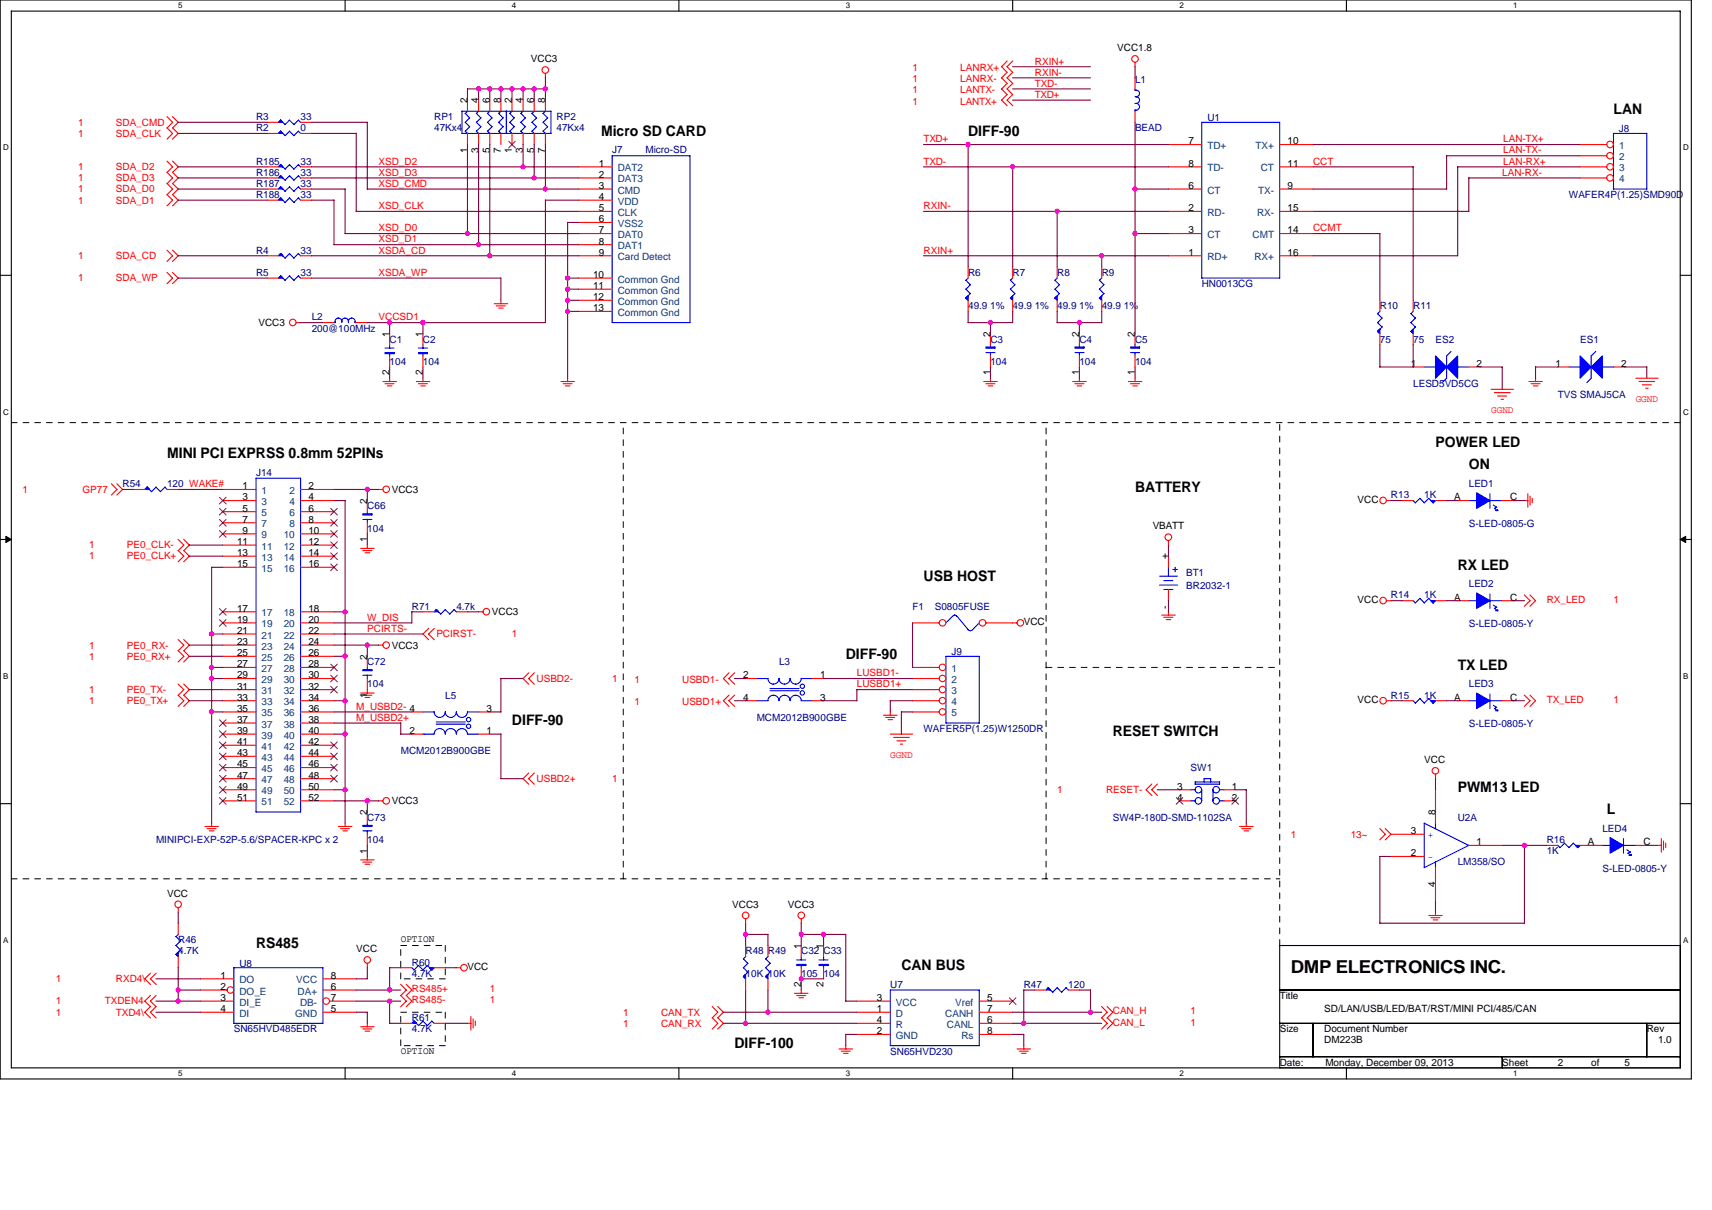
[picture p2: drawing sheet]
<svg xmlns="http://www.w3.org/2000/svg" width="297mm" height="210mm" viewBox="0 0 297 210" stroke-linecap="round" stroke-linejoin="round" font-family="sans-serif">
<defs><g id="words">
<text font-size="3.1" x="224" y="168.9">DMP ELECTRONICS INC.</text>
<g font-size="2.5">
<text x="104.3" y="23.6">Micro SD CARD</text>
<text x="168" y="23.6">DIFF-90</text>
<text x="279.9" y="19.7">LAN</text>
<text x="249.1" y="77.6">POWER LED</text>
<text x="29" y="79.5">MINI PCI EXPRSS 0.8mm 52PINs</text>
<text x="254.8" y="81.5">ON</text>
<text x="196.9" y="85.3">BATTERY</text>
<text x="160.2" y="100.8">USB HOST</text>
<text x="252.9" y="98.8">RX LED</text>
<text x="146.7" y="114.3">DIFF-90</text>
<text x="252.9" y="116.2">TX LED</text>
<text x="88.8" y="125.9">DIFF-90</text>
<text x="193.1" y="127.8">RESET SWITCH</text>
<text x="252.9" y="137.5">PWM13 LED</text>
<text x="278.8" y="141.3">L</text>
<text x="44.4" y="164.5">RS485</text>
<text x="156.4" y="168.3">CAN BUS</text>
<text x="127.4" y="181.8">DIFF-100</text>
</g>
<g font-size="1.7">
<text x="92.1" y="10.8">VCC3</text>
<text x="193.8" y="8.9">VCC1.8</text>
<text x="81.1" y="17.9" transform="rotate(-90 81.1 17.9)">2</text>
<text x="83" y="17.9" transform="rotate(-90 83 17.9)">4</text>
<text x="85" y="17.9" transform="rotate(-90 85 17.9)">6</text>
<text x="86.9" y="17.9" transform="rotate(-90 86.9 17.9)">8</text>
<text x="88.8" y="17.9" transform="rotate(-90 88.8 17.9)">2</text>
<text x="90.7" y="17.9" transform="rotate(-90 90.7 17.9)">4</text>
<text x="92.7" y="17.9" transform="rotate(-90 92.7 17.9)">6</text>
<text x="94.6" y="17.9" transform="rotate(-90 94.6 17.9)">8</text>
<text x="81.1" y="26.5" transform="rotate(-90 81.1 26.5)">1</text>
<text x="83" y="26.5" transform="rotate(-90 83 26.5)">3</text>
<text x="85" y="26.5" transform="rotate(-90 85 26.5)">5</text>
<text x="86.9" y="26.5" transform="rotate(-90 86.9 26.5)">7</text>
<text x="88.8" y="26.5" transform="rotate(-90 88.8 26.5)">1</text>
<text x="90.7" y="26.5" transform="rotate(-90 90.7 26.5)">3</text>
<text x="92.7" y="26.5" transform="rotate(-90 92.7 26.5)">5</text>
<text x="94.6" y="26.5" transform="rotate(-90 94.6 26.5)">7</text>
<text x="103.9" y="28.9">1</text>
<text x="206.2" y="25.1">7</text>
<text x="206.2" y="28.9">8</text>
<text x="223.4" y="25.1">10</text>
<text x="223.4" y="28.9">11</text>
<text x="103.9" y="30.9">2</text>
<text x="103.9" y="32.8">3</text>
<text x="103.9" y="34.7">4</text>
<text x="206.2" y="32.8">6</text>
<text x="223.4" y="32.8">9</text>
<text x="103.9" y="36.7">5</text>
<text x="103.9" y="38.6">6</text>
<text x="103.9" y="40.5">7</text>
<text x="206.2" y="36.7">2</text>
<text x="206.2" y="40.5">3</text>
<text x="223.4" y="36.7">15</text>
<text x="223.4" y="40.5">14</text>
<text x="103.9" y="44.4">9</text>
<text x="103.9" y="42.4">8</text>
<text x="206.2" y="44.4">1</text>
<text x="223.4" y="44.4">16</text>
<text x="102.9" y="52.1">12</text>
<text x="102.9" y="50.2">11</text>
<text x="102.9" y="48.2">10</text>
<text x="44.8" y="56.6">VCC3</text>
<text x="67.6" y="58.5" transform="rotate(-90 67.6 58.5)">1</text>
<text x="73.4" y="58.5" transform="rotate(-90 73.4 58.5)">1</text>
<text x="102.9" y="54">13</text>
<text x="171.8" y="58.5" transform="rotate(-90 171.8 58.5)">2</text>
<text x="187.3" y="58.5" transform="rotate(-90 187.3 58.5)">2</text>
<text x="196.9" y="58.5" transform="rotate(-90 196.9 58.5)">2</text>
<text x="67.6" y="65.1" transform="rotate(-90 67.6 65.1)">2</text>
<text x="73.4" y="65.1" transform="rotate(-90 73.4 65.1)">2</text>
<text x="171.8" y="65.1" transform="rotate(-90 171.8 65.1)">1</text>
<text x="187.3" y="65.1" transform="rotate(-90 187.3 65.1)">1</text>
<text x="196.9" y="65.1" transform="rotate(-90 196.9 65.1)">1</text>
<text x="244.8" y="63.7">1</text>
<text x="256.2" y="63.7">2</text>
<text x="269.9" y="63.7">1</text>
<text x="281.3" y="63.7">2</text>
<text x="42.1" y="84.9">1</text>
<text x="42.1" y="86.8">3</text>
<text x="42.1" y="88.8">5</text>
<text x="53.5" y="84.9">2</text>
<text x="53.5" y="86.8">4</text>
<text x="53.5" y="88.8">6</text>
<text x="63.7" y="87.4" transform="rotate(-90 63.7 87.4)">2</text>
<text x="68" y="85.5">VCC3</text>
<text x="235.5" y="87.2">VCC</text>
<text x="252.3" y="86.8">A</text>
<text x="262" y="86.8">C</text>
<text x="41.1" y="94.6">11</text>
<text x="42.1" y="90.7">7</text>
<text x="42.1" y="92.6">9</text>
<text x="53.5" y="90.7">8</text>
<text x="53.5" y="92.6">10</text>
<text x="53.5" y="94.6">12</text>
<text x="63.7" y="94.1" transform="rotate(-90 63.7 94.1)">1</text>
<text x="200" y="91.9">VBATT</text>
<text x="41.1" y="96.5">13</text>
<text x="41.1" y="98.4">15</text>
<text x="53.5" y="96.5">14</text>
<text x="53.5" y="98.4">16</text>
<text x="202.7" y="97.1" transform="rotate(-90 202.7 97.1)">+</text>
<text x="41.1" y="106.2">17</text>
<text x="53.5" y="106.2">18</text>
<text x="85.4" y="106.7">VCC3</text>
<text x="202.7" y="105.7" transform="rotate(-90 202.7 105.7)">-</text>
<text x="235.5" y="104.6">VCC</text>
<text x="252.3" y="104.2">A</text>
<text x="262" y="104.2">C</text>
<text x="41.1" y="108.1">19</text>
<text x="41.1" y="110">21</text>
<text x="41.1" y="111.9">23</text>
<text x="41.1" y="113.9">25</text>
<text x="53.5" y="108.1">20</text>
<text x="53.5" y="110">22</text>
<text x="53.5" y="111.9">24</text>
<text x="53.5" y="113.9">26</text>
<text x="68" y="112.5">VCC3</text>
<text x="177.6" y="108.5">VCC</text>
<text x="41.1" y="115.8">27</text>
<text x="41.1" y="117.7">29</text>
<text x="41.1" y="119.7">31</text>
<text x="53.5" y="115.8">28</text>
<text x="53.5" y="117.7">30</text>
<text x="53.5" y="119.7">32</text>
<text x="63.7" y="114.5" transform="rotate(-90 63.7 114.5)">2</text>
<text x="129" y="117.7">2</text>
<text x="142.3" y="117.7">1</text>
<text x="41.1" y="121.6">33</text>
<text x="41.1" y="123.5">35</text>
<text x="41.1" y="125.5">37</text>
<text x="53.5" y="121.6">34</text>
<text x="53.5" y="123.5">36</text>
<text x="53.5" y="125.5">38</text>
<text x="63.7" y="121.1" transform="rotate(-90 63.7 121.1)">1</text>
<text x="84.4" y="123.5">3</text>
<text x="129" y="121.6">4</text>
<text x="142.3" y="121.6">3</text>
<text x="235.5" y="122">VCC</text>
<text x="252.3" y="121.6">A</text>
<text x="262" y="121.6">C</text>
<text x="41.1" y="127.4">39</text>
<text x="41.1" y="129.3">41</text>
<text x="41.1" y="131.2">43</text>
<text x="53.5" y="127.4">40</text>
<text x="53.5" y="129.3">42</text>
<text x="53.5" y="131.2">44</text>
<text x="71.1" y="127.4">2</text>
<text x="84.4" y="127.4">1</text>
<text x="41.1" y="133.2">45</text>
<text x="41.1" y="135.1">47</text>
<text x="41.1" y="137">49</text>
<text x="53.5" y="133.2">46</text>
<text x="53.5" y="135.1">48</text>
<text x="53.5" y="137">50</text>
<text x="204.3" y="137">3</text>
<text x="213.7" y="137">1</text>
<text x="247.1" y="132.4">VCC</text>
<text x="41.1" y="139">51</text>
<text x="53.5" y="139">52</text>
<text x="63.7" y="141.5" transform="rotate(-90 63.7 141.5)">2</text>
<text x="68" y="139.6">VCC3</text>
<text x="204.3" y="139">4</text>
<text x="213.7" y="139">2</text>
<text x="249" y="141.5" transform="rotate(-90 249 141.5)">8</text>
<text x="63.7" y="148.1" transform="rotate(-90 63.7 148.1)">1</text>
<text x="244.8" y="144.8">3</text>
<text x="244.8" y="148.6">2</text>
<text x="256.2" y="146.7">1</text>
<text x="275.5" y="146.7">A</text>
<text x="285.2" y="146.7">C</text>
<text x="29" y="155.6">VCC</text>
<text x="249" y="153.9" transform="rotate(-90 249 153.9)">4</text>
<text x="127.1" y="157.5">VCC3</text>
<text x="136.7" y="157.5">VCC3</text>
<text x="61.8" y="165.2">VCC</text>
<text x="69.5" y="163.5">OPTION</text>
<text x="139" y="164.7" transform="rotate(-90 139 164.7)">1</text>
<text x="142.9" y="164.7" transform="rotate(-90 142.9 164.7)">1</text>
<text x="38.2" y="169.8">1</text>
<text x="38.2" y="171.8">2</text>
<text x="38.2" y="173.7">3</text>
<text x="57.4" y="169.8">8</text>
<text x="57.4" y="171.8">6</text>
<text x="57.4" y="173.7">7</text>
<text x="81.1" y="168.3">VCC</text>
<text x="139" y="171.3" transform="rotate(-90 139 171.3)">2</text>
<text x="142.9" y="171.3" transform="rotate(-90 142.9 171.3)">2</text>
<text x="152.1" y="173.7">3</text>
<text x="171.3" y="173.7">5</text>
<text x="222" y="173.4">Title</text>
<text x="38.2" y="175.6">4</text>
<text x="57.4" y="175.6">5</text>
<text x="152.1" y="175.6">1</text>
<text x="152.1" y="179.5">2</text>
<text x="152.1" y="177.6">4</text>
<text x="171.3" y="177.6">6</text>
<text x="171.3" y="175.6">7</text>
<text x="171.3" y="179.5">8</text>
<text x="222" y="179.1">Size</text>
<text x="229.8" y="175.7">SD/LAN/USB/LED/BAT/RST/MINI PCI/485/CAN</text>
<text x="229.8" y="179.1">Document Number</text>
<text x="285.7" y="179.1">Rev</text>
<text x="69.5" y="182.8">OPTION</text>
<text x="222" y="184.9">Date:</text>
<text x="229.8" y="181.1">DM223B</text>
<text x="230" y="184.9">Monday, December 09, 2013</text>
<text x="260.6" y="184.9">Sheet</text>
<text x="270.3" y="184.9">2</text>
<text x="276.1" y="184.9">of</text>
<text x="281.9" y="184.9">5</text>
<text x="287.7" y="181.1">1.0</text>
</g>
<g font-size="1.7" fill="#f00">
<text x="179.6" y="11.2">RXIN+</text>
<text x="158.3" y="12.4">1</text>
<text x="158.3" y="14.3">1</text>
<text x="158.3" y="16.2">1</text>
<text x="166.6" y="12.4">LANRX+</text>
<text x="166.6" y="14.3">LANRX-</text>
<text x="166.6" y="16.2">LANTX-</text>
<text x="179.6" y="13.1">RXIN-</text>
<text x="179.6" y="15">TXD-</text>
<text x="179.6" y="17">TXD+</text>
<text x="13.5" y="23.7">1</text>
<text x="13.5" y="21.8">1</text>
<text x="20.1" y="23.7">SDA_CLK</text>
<text x="20.1" y="21.8">SDA_CMD</text>
<text x="158.3" y="18.1">1</text>
<text x="166.6" y="18.1">LANTX+</text>
<text x="13.5" y="29.5">1</text>
<text x="20.1" y="29.5">SDA_D2</text>
<text x="65.7" y="28.6">XSD_D2</text>
<text x="160.2" y="24.7">TXD+</text>
<text x="160.2" y="28.6">TXD-</text>
<text x="227.8" y="28.6">CCT</text>
<text x="260.8" y="26.6">LAN-TX-</text>
<text x="260.8" y="28.6">LAN-RX+</text>
<text x="260.8" y="24.7">LAN-TX+</text>
<text x="13.5" y="31.5">1</text>
<text x="13.5" y="35.3">1</text>
<text x="13.5" y="33.4">1</text>
<text x="20.1" y="31.5">SDA_D3</text>
<text x="20.1" y="35.3">SDA_D1</text>
<text x="20.1" y="33.4">SDA_D0</text>
<text x="65.7" y="32.4">XSD_CMD</text>
<text x="65.7" y="30.5">XSD_D3</text>
<text x="260.6" y="30.5">LAN-RX-</text>
<text x="65.7" y="36.3">XSD_CLK</text>
<text x="65.7" y="40.2">XSD_D0</text>
<text x="160.2" y="36.3">RXIN-</text>
<text x="227.8" y="40.2">CCMT</text>
<text x="13.5" y="45">1</text>
<text x="20.1" y="45">SDA_CD</text>
<text x="65.7" y="47.9">XSDA_WP</text>
<text x="65.7" y="44">XSDA_CD</text>
<text x="65.7" y="42.1">XSD_D1</text>
<text x="160.2" y="44">RXIN+</text>
<text x="13.5" y="48.8">1</text>
<text x="20.1" y="48.8">SDA_WP</text>
<text x="65.7" y="55.6">VCCSD1</text>
<text x="258.7" y="71.6">GGND</text>
<text x="283.8" y="69.7">GGND</text>
<text x="3.9" y="85.5">1</text>
<text x="14.3" y="85.5">GP77</text>
<text x="15.5" y="95.2">1</text>
<text x="22" y="95.2">PE0_CLK-</text>
<text x="15.5" y="97.1">1</text>
<text x="22" y="97.1">PE0_CLK+</text>
<text x="63.7" y="107.7">W_DIS</text>
<text x="268.4" y="104.6">RX_LED</text>
<text x="279.9" y="104.6">1</text>
<text x="15.5" y="112.5">1</text>
<text x="22" y="112.5">PE0_RX-</text>
<text x="63.7" y="109.6">PCIRTS-</text>
<text x="75.7" y="110.6">PCIRST-</text>
<text x="88.8" y="110.6">1</text>
<text x="15.5" y="114.5">1</text>
<text x="22" y="114.5">PE0_RX+</text>
<text x="93.1" y="118.3">USBD2-</text>
<text x="106.2" y="118.3">1</text>
<text x="110.1" y="118.5">1</text>
<text x="118.4" y="118.5">USBD1-</text>
<text x="148.7" y="117.4">LUSBD1-</text>
<text x="148.7" y="119.3">LUSBD1+</text>
<text x="15.5" y="120.3">1</text>
<text x="15.5" y="122.2">1</text>
<text x="22" y="120.3">PE0_TX-</text>
<text x="22" y="122.2">PE0_TX+</text>
<text x="61.8" y="125.1">M_USBD2+</text>
<text x="61.8" y="123.1">M_USBD2- 4</text>
<text x="110.1" y="122.4">1</text>
<text x="118.4" y="122.4">USBD1+</text>
<text x="268.4" y="122">TX_LED</text>
<text x="279.9" y="122">1</text>
<text x="154.5" y="131.5">GGND</text>
<text x="93.1" y="135.7">USBD2+</text>
<text x="106.2" y="135.7">1</text>
<text x="183.4" y="137.6">1</text>
<text x="191.9" y="137.6">RESET-</text>
<text x="224" y="145.4">1</text>
<text x="234.4" y="145.4">13~</text>
<text x="9.7" y="170.5">1</text>
<text x="20.1" y="170.5">RXD4\</text>
<text x="71.5" y="172.2">RS485+</text>
<text x="85" y="172.2">1</text>
<text x="9.7" y="174.3">1</text>
<text x="9.7" y="176.2">1</text>
<text x="18.2" y="174.3">TXDEN4</text>
<text x="20.1" y="176.2">TXD4\</text>
<text x="71.5" y="174.1">RS485-</text>
<text x="85" y="174.1">1</text>
<text x="108.1" y="176.2">1</text>
<text x="108.1" y="178.2">1</text>
<text x="114.7" y="176.2">CAN_TX</text>
<text x="114.7" y="178.2">CAN_RX</text>
<text x="193.1" y="176">CAN_H</text>
<text x="193.1" y="178">CAN_L</text>
<text x="206.6" y="176">1</text>
<text x="206.6" y="178">1</text>
</g>
<g font-size="1.7" fill="#000080">
<text x="196.9" y="14.5">L1</text>
<text x="44.4" y="20.8">R3</text>
<text x="44.4" y="22.8">R2</text>
<text x="52.2" y="20.8">33</text>
<text x="52.2" y="22.8">0</text>
<text x="75.3" y="20.8">RP1</text>
<text x="75.3" y="22.8">47Kx4</text>
<text x="96.6" y="20.8">RP2</text>
<text x="96.6" y="22.8">47Kx4</text>
<text x="196.9" y="22.8">BEAD</text>
<text x="209.5" y="21">U1</text>
<text x="280.9" y="23">J8</text>
<text x="44.4" y="28.6">R185</text>
<text x="52.2" y="28.6">33</text>
<text x="106.2" y="26.6">J7</text>
<text x="112" y="26.6">Micro-SD</text>
<text x="44.4" y="30.5">R186</text>
<text x="44.4" y="32.4">R187</text>
<text x="44.4" y="34.4">R188</text>
<text x="52.2" y="30.5">33</text>
<text x="52.2" y="32.4">33</text>
<text x="52.2" y="34.4">33</text>
<text x="272.2" y="34.4">WAFER4P(1.25)SMD90D</text>
<text x="44.4" y="47.9">R5</text>
<text x="44.4" y="44">R4</text>
<text x="52.2" y="47.9">33</text>
<text x="52.2" y="44">33</text>
<text x="168" y="47.9">R6</text>
<text x="175.7" y="47.9">R7</text>
<text x="183.4" y="47.9">R8</text>
<text x="191.2" y="47.9">R9</text>
<text x="168" y="53.7">49.9 1%</text>
<text x="175.7" y="53.7">49.9 1%</text>
<text x="183.4" y="53.7">49.9 1%</text>
<text x="191.2" y="53.7">49.9 1%</text>
<text x="208.5" y="49.8">HN0013CG</text>
<text x="239.4" y="53.7">R10</text>
<text x="245.2" y="53.7">R11</text>
<text x="54.1" y="55.6">L2</text>
<text x="54.1" y="57.5">200@100MHz</text>
<text x="67.6" y="59.5">C1</text>
<text x="73.4" y="59.5">C2</text>
<text x="171.8" y="59.5">C3</text>
<text x="187.3" y="59.5">C4</text>
<text x="196.9" y="59.5">C5</text>
<text x="239.4" y="59.5">75</text>
<text x="245.2" y="59.5">75</text>
<text x="249.1" y="59.5">ES2</text>
<text x="274.1" y="59.5">ES1</text>
<text x="67.6" y="63.3">104</text>
<text x="73.4" y="63.3">104</text>
<text x="171.8" y="63.3">104</text>
<text x="187.3" y="63.3">104</text>
<text x="196.9" y="63.3">104</text>
<text x="245.2" y="67.2">LESD5VD5CG</text>
<text x="270.3" y="69.1">TVS SMAJ5CA</text>
<text x="44.4" y="82.6">J14</text>
<text x="21.3" y="84.5">R54</text>
<text x="29" y="84.5">120 WAKE#</text>
<text x="63.7" y="88.4">C66</text>
<text x="241.3" y="86.5">R13</text>
<text x="247.1" y="86.5">1K</text>
<text x="254.8" y="84.5">LED1</text>
<text x="63.7" y="92.3">104</text>
<text x="254.8" y="91.5">S-LED-0805-G</text>
<text x="205.8" y="100">BT1</text>
<text x="254.8" y="101.9">LED2</text>
<text x="71.5" y="105.8">R71</text>
<text x="79.2" y="105.8">4.7k</text>
<text x="158.3" y="105.8">F1</text>
<text x="162.2" y="105.8">S0805FUSE</text>
<text x="205.8" y="102.3">BR2032-1</text>
<text x="241.3" y="103.8">R14</text>
<text x="247.1" y="103.8">1K</text>
<text x="165.1" y="113.7">J9</text>
<text x="254.8" y="108.9">S-LED-0805-Y</text>
<text x="63.7" y="115.4">C72</text>
<text x="63.7" y="119.3">104</text>
<text x="135.2" y="115.4">L3</text>
<text x="254.8" y="119.3">LED3</text>
<text x="77.3" y="121.2">L5</text>
<text x="131.3" y="125.1">MCM2012B900GBE</text>
<text x="241.3" y="121.2">R15</text>
<text x="247.1" y="121.2">1K</text>
<text x="69.5" y="130.9">MCM2012B900GBE</text>
<text x="160.2" y="127">WAFER5P(1.25)W1250DR</text>
<text x="254.8" y="126.2">S-LED-0805-Y</text>
<text x="206.6" y="133.8">SW1</text>
<text x="63.7" y="142.5">C73</text>
<text x="193.1" y="142.5">SW4P-180D-SMD-1102SA</text>
<text x="252.9" y="142.5">U2A</text>
<text x="27.1" y="146.3">MINIPCI-EXP-52P-5.6/SPACER-KPC x 2</text>
<text x="63.7" y="146.3">104</text>
<text x="268.4" y="146.3">R16</text>
<text x="268.4" y="148.3">1K</text>
<text x="278" y="144.4">LED4</text>
<text x="252.9" y="150.2">LM358/SO</text>
<text x="278" y="151.3">S-LED-0805-Y</text>
<text x="30.9" y="163.7">R46</text>
<text x="30.9" y="165.6">4.7K</text>
<text x="41.5" y="167.7">U8</text>
<text x="71.5" y="167.6">R60</text>
<text x="129.4" y="165.6">R48 R49</text>
<text x="139" y="165.6">C32 C33</text>
<text x="71.5" y="169.5">4.7K</text>
<text x="129.4" y="169.5">10K 10K</text>
<text x="139" y="169.5">105</text>
<text x="142.9" y="169.5">104</text>
<text x="154.5" y="171.4">U7</text>
<text x="177.6" y="171.4">R47</text>
<text x="185.4" y="171.4">120</text>
<text x="40.6" y="179.1">SN65HVD485EDR</text>
<text x="71.5" y="177.2">R61</text>
<text x="71.5" y="179.1">4.7K</text>
<text x="154.5" y="183">SN65HVD230</text>
</g>
<g font-size="1.7" fill="#004080">
<text x="107.2" y="29.7">DAT2</text>
<text x="209.5" y="25.9">TD+</text>
<text x="209.5" y="29.7">TD-</text>
<text x="217.8" y="25.9">TX+</text>
<text x="218.8" y="29.7">CT</text>
<text x="280.9" y="25.9">1</text>
<text x="280.9" y="27.8">2</text>
<text x="280.9" y="29.7">3</text>
<text x="107.2" y="31.7">DAT3</text>
<text x="107.2" y="33.6">CMD</text>
<text x="107.2" y="35.5">VDD</text>
<text x="209.5" y="33.6">CT</text>
<text x="218.3" y="33.6">TX-</text>
<text x="280.9" y="31.7">4</text>
<text x="107.2" y="37.5">CLK</text>
<text x="107.2" y="39.4">VSS2</text>
<text x="107.2" y="41.3">DAT0</text>
<text x="209.5" y="37.5">RD-</text>
<text x="209.5" y="41.3">CT</text>
<text x="217.3" y="41.3">CMT</text>
<text x="218.1" y="37.5">RX-</text>
<text x="107.2" y="45.2">Card Detect</text>
<text x="107.2" y="43.2">DAT1</text>
<text x="209.5" y="45.2">RD+</text>
<text x="217.7" y="45.2">RX+</text>
<text x="107.2" y="52.9">Common Gnd</text>
<text x="107.2" y="51">Common Gnd</text>
<text x="107.2" y="49">Common Gnd</text>
<text x="107.2" y="54.8">Common Gnd</text>
<text x="45.4" y="85.7">1</text>
<text x="45.4" y="87.7">3</text>
<text x="45.4" y="89.6">5</text>
<text x="50.2" y="85.7">2</text>
<text x="50.2" y="87.7">4</text>
<text x="50.2" y="89.6">6</text>
<text x="45.4" y="91.5">7</text>
<text x="45.4" y="93.4">9</text>
<text x="45.4" y="95.4">11</text>
<text x="49.2" y="93.4">10</text>
<text x="49.2" y="95.4">12</text>
<text x="50.2" y="91.5">8</text>
<text x="45.4" y="97.3">13</text>
<text x="45.4" y="99.2">15</text>
<text x="49.2" y="97.3">14</text>
<text x="49.2" y="99.2">16</text>
<text x="45.4" y="107">17</text>
<text x="49.2" y="107">18</text>
<text x="45.4" y="108.9">19</text>
<text x="45.4" y="110.8">21</text>
<text x="45.4" y="112.7">23</text>
<text x="49.2" y="108.9">20</text>
<text x="49.2" y="110.8">22</text>
<text x="49.2" y="112.7">24</text>
<text x="45.4" y="114.7">25</text>
<text x="45.4" y="116.6">27</text>
<text x="45.4" y="118.5">29</text>
<text x="49.2" y="114.7">26</text>
<text x="49.2" y="116.6">28</text>
<text x="49.2" y="118.5">30</text>
<text x="165.1" y="116.6">1</text>
<text x="165.1" y="118.5">2</text>
<text x="45.4" y="120.5">31</text>
<text x="45.4" y="122.4">33</text>
<text x="45.4" y="124.3">35</text>
<text x="49.2" y="120.5">32</text>
<text x="49.2" y="122.4">34</text>
<text x="49.2" y="124.3">36</text>
<text x="165.1" y="120.5">3</text>
<text x="165.1" y="122.4">4</text>
<text x="165.1" y="124.3">5</text>
<text x="45.4" y="126.3">37</text>
<text x="45.4" y="128.2">39</text>
<text x="45.4" y="130.1">41</text>
<text x="49.2" y="128.2">40</text>
<text x="49.2" y="130.1">42</text>
<text x="49.2" y="126.3">38</text>
<text x="45.4" y="132">43</text>
<text x="45.4" y="134">45</text>
<text x="45.4" y="135.9">47</text>
<text x="45.4" y="137.8">49</text>
<text x="49.2" y="132">44</text>
<text x="49.2" y="134">46</text>
<text x="49.2" y="135.9">48</text>
<text x="49.2" y="137.8">50</text>
<text x="45.4" y="139.8">51</text>
<text x="49.2" y="139.8">52</text>
<text x="41.5" y="170.6">DO</text>
<text x="41.5" y="172.6">DO_E</text>
<text x="51.4" y="170.6">VCC</text>
<text x="51.6" y="172.6">DA+</text>
<text x="41.5" y="174.5">DI_E</text>
<text x="41.5" y="176.4">DI</text>
<text x="51.2" y="176.4">GND</text>
<text x="52.1" y="174.5">DB-</text>
<text x="155.4" y="176.4">D</text>
<text x="155.4" y="174.5">VCC</text>
<text x="155.4" y="178.4">R</text>
<text x="164" y="176.4">CANH</text>
<text x="164.3" y="178.4">CANL</text>
<text x="165.7" y="174.5">Vref</text>
<text x="155.4" y="180.3">GND</text>
<text x="166.8" y="180.3">Rs</text>
</g>
<g font-size="1.7" fill="#00f">
<text x="247.7" y="145.4">+</text>
<text x="247.7" y="149.2">-</text>
</g>
<g font-size="1.4">
<text x="30.9" y="1.5">5</text>
<text x="88.8" y="1.5">4</text>
<text x="146.7" y="1.5">3</text>
<text x="204.7" y="1.5">2</text>
<text x="262.6" y="1.5">1</text>
<text x=".5" y="26.1">D</text>
<text x="292" y="26.1">D</text>
<text x=".5" y="71.9">C</text>
<text x="292" y="71.9">C</text>
<text x=".5" y="117.8">B</text>
<text x="292" y="117.8">B</text>
<text x=".5" y="163.6">A</text>
<text x="292" y="163.6">A</text>
<text x="30.9" y="186.8">5</text>
<text x="88.8" y="186.8">4</text>
<text x="146.7" y="186.8">3</text>
<text x="204.7" y="186.8">2</text>
<text x="262.6" y="186.8">1</text>
</g>
</g></defs>
<path d="M0 0h293.5v187.2h-293.5zM2 1.9h289.5v183.4h-289.5z" fill="none" stroke="#000" stroke-width=".19"/>
<g fill="#fff">
<path d="M30.9 .2h.8v1.6h-.8z"/>
<path d="M30.9 185.5h.8v1.6h-.8z"/>
</g>
<path d="M59.9 0v1.9M59.9 185.3v1.9" fill="none" stroke="#000" stroke-width=".19"/>
<g fill="#fff">
<path d="M88.8 .2h.8v1.6h-.8z"/>
<path d="M88.8 185.5h.8v1.6h-.8z"/>
</g>
<path d="M117.8 0v1.9M117.8 185.3v1.9" fill="none" stroke="#000" stroke-width=".19"/>
<g fill="#fff">
<path d="M146.7 .2h.8v1.6h-.8z"/>
<path d="M146.7 185.5h.8v1.6h-.8z"/>
</g>
<path d="M175.7 0v1.9M175.7 185.3v1.9" fill="none" stroke="#000" stroke-width=".19"/>
<g fill="#fff">
<path d="M204.7 .2h.7v1.6h-.7z"/>
<path d="M204.7 185.5h.7v1.6h-.7z"/>
</g>
<path d="M233.6 0v1.9M233.6 185.3v1.9" fill="none" stroke="#000" stroke-width=".19"/>
<g fill="#fff">
<path d="M262.6 .2h.7v1.6h-.7z"/>
<path d="M262.6 185.5h.7v1.6h-.7z"/>
<path d="M.5 24.8h1v1.6h-1z"/>
<path d="M292 24.8h1v1.6h-1z"/>
<path d="M.5 70.7h1v1.5h-1z"/>
<path d="M292 70.7h1v1.5h-1z"/>
</g>
<path d="M0 47.8h2M291.5 47.8h2" fill="none" stroke="#000" stroke-width=".19"/>
<g fill="#fff">
<path d="M.5 116.5h.9v1.6h-.9z"/>
<path d="M292 116.5h.9v1.6h-.9z"/>
</g>
<path d="M0 93.6h2M291.5 93.6h2" fill="none" stroke="#000" stroke-width=".19"/>
<path d="M1 93.1l1 .5-1 .5zM291.5 93.6l1-.5v1z" fill="#000" stroke="#000" stroke-width=".17"/>
<g fill="#fff">
<path d="M.5 162.4h.9v1.5h-.9z"/>
<path d="M292 162.4h.9v1.5h-.9z"/>
</g>
<path d="M0 139.5h2M291.5 139.5h2M222 164.1h69.5v21.2h-69.5zM222 171.8h69.5M222 177.6h69.5M227.8 177.6v5.8M285.7 177.6v5.8M222 183.4h69.5M260.6 183.4v1.9" fill="none" stroke="#000" stroke-width=".19"/>
<g fill="none" stroke="#000" stroke-width=".17" stroke-dasharray="1 1 1 1 1 1 1 1">
<path d="M2 73.3h289.5M181.5 115.8h40.6M2 152.5h220.1M108.1 152.5v-79.2M181.5 152.5v-79.2M69.5 164.1h7.8M69.5 169.9v-5.8M69.5 175.7h7.8M77.3 164.1v5.8M77.3 169.9h-7.8M77.3 175.7v5.8M222 164.1v-90.8"/>
<path d="M69.5 181.5v-5.8M77.3 181.5h-7.8"/>
</g>
<g fill="none" stroke="#f00" stroke-width=".19">
<path d="M81.1 17.4v1.9M83 17.4v1.9M85 17.4v1.9M86.9 17.4v1.9M88.8 17.4v1.9M90.8 17.4v1.9M92.7 17.4v1.9M94.6 12.7v.8M94.6 17.4v1.9M174.7 10.6l-.9 1 .9 1M174.7 12.5l-.9 1 .9 1M174.7 14.5l-.9 .9 .9 1"/>
<path d="M174.7 16.4l-.9 1 .9 1M175.7 10.6l-1 1 1 1M175.7 12.5l-1 1 1 1M175.7 14.5l-1 .9 1 1M175.7 16.4l-1 1 1 1M196.9 10.8v.8M196.9 13.5v1.9M196.9 19.3v1.9M29 29.9l.9 1-.9 1M29 28l.9 1-.9 .9M29 22.2l.9 1-.9 1M29 33.8l.9 .9-.9 1"/>
<path d="M29 20.2l.9 1-.9 1M29 31.8l.9 1-.9 1M29.9 29.9l1 1-1 1M29.9 28l1 1-1 .9M29.9 22.2l1 1-1 1M29.9 33.8l1 .9-1 1M29.9 20.2l1 1-1 1M29.9 31.8l1 1-1 1M46.4 30.9h1.9M46.4 32.8h1.9M46.4 34.7h1.9M46.4 29h1.9"/>
<path d="M46.4 21.2h1.9M46.4 23.2h1.9M52.2 30.9h1.9M52.2 32.8h1.9M52.2 34.7h1.9M52.2 29h1.9M52.2 21.2h1.9M52.2 23.2h1.9M81.1 23.2v1.9M83 23.2v1.9M85 23.2v1.9M86.9 23.2v1.9"/>
<path d="M88.8 23.2v1.9M90.8 23.2v1.9M92.7 23.2v1.9M94.6 23.2v1.9M100.4 30.9h5.8M100.4 32.8h5.8M100.4 34.7h5.8M100.4 36.7h5.8M100.4 38.6h5.8M100.4 29h5.8M202.7 32.8h5.8M202.7 36.7h5.8"/>
<path d="M202.7 29h5.8M202.7 25.1h5.8M222 32.8h5.8M222 36.7h5.8M222 29h5.8M222 25.1h5.8M274.1 30.9h4.7M274.1 29h4.7M274.1 25.1h4.7M274.1 27h4.7M29 43.4l.9 1-.9 1M29 47.3l.9 1-.9 .9"/>
<path d="M29.9 43.4l1 1-1 1M29.9 47.3l1 1-1 .9M46.4 44.4h1.9M46.4 48.3h1.9M51.4 56h.8M52.2 44.4h1.9M52.2 48.3h1.9M56 56h2M61.8 56h1.9M67.6 57.9v1.9M73.4 57.9v1.9M85.7 52.7h2.4"/>
<path d="M86.1 53.1h1.6M86.5 53.5h.8M86.9 52.1v.6M100.4 44.4h5.8M100.4 40.5h5.8M100.4 42.5h5.8M100.4 54h5.8M100.4 52.1h5.8M100.4 50.2h5.8M100.4 48.3h5.8M168 46.3v2M168 52.1v1.9"/>
<path d="M171.8 57.9v1.9M175.7 46.3v2M175.7 52.1v1.9M183.4 46.3v2M183.4 52.1v1.9M187.3 57.9v1.9M191.2 46.3v2M191.2 52.1v1.9M196.9 57.9v1.9M202.7 44.4h5.8M202.7 40.5h5.8M222 44.4h5.8"/>
<path d="M222 40.5h5.8M239.4 52.1v1.9M239.4 57.9v1.9M245.2 52.1v1.9M245.2 57.9v1.9M66.4 66.2h2.4M66.8 66.6h1.6M67.2 67h.8M67.6 61.8v1.9M67.6 65.6v.6M72.2 66.2h2.4M72.6 66.6h1.6"/>
<path d="M73 67h.8M73.4 61.8v1.9M73.4 65.6v.6M97.3 66.2h2.4M97.7 66.6h1.5M98.1 67h.8M98.5 65.6v.6M170.7 66.2h2.3M171 66.6h1.6M171.4 67h.9M171.8 61.8v1.9M171.8 65.6v.6"/>
<path d="M186.1 66.2h2.4M186.5 66.6h1.6M186.9 67h.8M187.3 61.8v1.9M187.3 65.6v.6M195.8 66.2h2.3M196.1 66.6h1.6M196.6 67h.7M196.9 61.8v1.9M196.9 65.6v.6M245.2 63.7h1.9M254.8 63.7h2"/>
<path d="M258.7 67.6h3.9M259.3 68.1h2.7M259.8 68.7h1.6M260.5 69.3h.4M265.3 66.2h2.3M265.6 66.6h1.6M266 67h.8M266.4 65.6v.6M270.3 63.7h1.9M279.9 63.7h2M283.8 65.6h3.9M284.4 66.2h2.7"/>
<path d="M284.9 66.8h1.6M285.5 67.4h.5M19.3 83.9l1 1-1 1M20.3 83.9l1 1-1 1M23.2 84.9h1.9M29 84.9h1.9M30.9 93.6l1 1-1 1M30.9 95.5l1 1-1 1M31.9 93.6l.9 1-.9 1M31.9 95.5l.9 1-.9 1M38.6 86.9h5.8M38.6 84.9h5.8"/>
<path d="M38.6 88.8h5.8M38.6 90.7h5.8M38.6 92.6h5.8M38.6 94.6h5.8M38.6 96.5h5.8M38.6 98.4h5.8M52.2 86.9h5.8M52.2 84.9h5.8M52.2 88.8h5.8M52.2 90.7h5.8M52.2 92.6h5.8M52.2 94.6h5.8"/>
<path d="M52.2 96.5h5.8M52.2 98.4h5.8M62.6 95.2h2.3M62.9 95.5h1.6M63.3 95.9h.9M63.7 86.9v1.9M63.7 90.7v1.9M63.7 94.6v.6M65.7 84.9h.7M202.7 93.8v.8M202.7 96.5v1.9M240.6 86.9h.8"/>
<path d="M243.3 86.9h1.9M249.1 86.9h1.9M252.9 86.9h1.9M260.6 86.9h2M264.5 86.9h.6M265.1 85.7v2.3M265.5 86.1v1.6M265.9 86.5v.7M30.9 111l1 1-1 .9M30.9 112.9l1 1-1 1M30.9 118.7l1 1-1 1M31.9 111l.9 1-.9 .9"/>
<path d="M31.9 112.9l.9 1-.9 1M31.9 118.7l.9 1-.9 1M38.6 112h5.8M38.6 108.1h5.8M38.6 106.2h5.8M38.6 110h5.8M38.6 113.9h5.8M38.6 115.8h5.8M38.6 117.8h5.8M38.6 119.7h5.8M52.2 112h5.8M52.2 108.1h5.8"/>
<path d="M52.2 106.2h5.8M52.2 110h5.8M52.2 113.9h5.8M52.2 115.8h5.8M52.2 117.8h5.8M52.2 119.7h5.8M63.7 113.9v1.9M63.7 117.8v2.5M65.7 112h.7M73.4 106.2h1.9M74.4 109.1l-1 .9 1 1M75.4 109.1l-1 .9 1 1"/>
<path d="M79.2 106.2h1.9M83 106.2h.8M91.8 116.8l-1 1 1 .9M92.7 116.8l-1 1 1 .9M126.5 116.8l-1 1 1 .9M127.5 116.8l-1 1 1 .9M129.4 117.8h1.9M140.9 117.8h2M158.3 108.1h4.7M158.3 115.8h4.7M158.3 117.8h4.7M158.3 119.7h4.7"/>
<path d="M171.1 108.1h5.4M201.6 106.7h2.3M201.9 107.1h1.6M202.4 107.5h.7M202.7 102.3v1.9M202.7 106.2v.6M240.6 104.2h.8M243.3 104.2h1.9M249.1 104.2h1.9M252.9 104.2h1.9M260.6 104.2h2M264.5 103.3l1 .9-1 1"/>
<path d="M265.4 103.3l1 .9-1 1M30.9 120.6l1 1-1 1M31.9 120.6l.9 1-.9 1M38.6 121.6h5.8M38.6 127.4h5.8M38.6 139h5.8M38.6 123.5h5.8M38.6 125.5h5.8M38.6 129.3h5.8M38.6 131.3h5.8M38.6 133.2h5.8M38.6 135.1h5.8"/>
<path d="M38.6 137.1h5.8M52.2 121.6h5.8M52.2 127.4h5.8M52.2 139h5.8M52.2 123.5h5.8M52.2 125.5h5.8M52.2 129.3h5.8M52.2 131.3h5.8M52.2 133.2h5.8M52.2 135.1h5.8M52.2 137.1h5.8M62.6 120.3h2.3"/>
<path d="M62.9 120.6h1.6M63.3 121h.9M65.7 139h.7M71.5 127.4h1.9M71.5 123.5h1.9M83 127.4h2M83 123.5h2M91.8 134.1l-1 1 1 1M92.7 134.1l-1 1 1 1M126.5 120.6l-1 1 1 1M127.5 120.6l-1 1 1 1M129.4 121.6h1.9"/>
<path d="M140.9 121.6h2M153.3 124.1h2.4M153.7 124.5h1.5M154.1 124.9h.8M154.5 127.4h3.8M154.5 123.5v.6M155 128h2.8M155.6 128.6h1.6M156.2 129.1h.4M158.3 121.6h4.7M158.3 123.5h4.7M199.9 136.1l-1 1 1 .9"/>
<path d="M200.8 136.1l-1 1 1 .9M204.7 139h1.9M204.7 137.1h1.9M212.4 139h1.9M212.4 137.1h1.9M240.6 121.6h.8M243.3 121.6h1.9M249.1 121.6h1.9M249.1 134.3v.8M249.1 137.1v5.8M252.9 121.6h1.9M260.6 121.6h2"/>
<path d="M264.5 120.6l1 1-1 1M265.4 120.6l1 1-1 1M30.9 157.5v.8M35.6 143.4h2.3M35.9 143.8h1.6M36.3 144.2h.8M36.7 142.9v.5M58.7 143.4h2.4M59.1 143.8h1.5M59.5 144.2h.8M59.9 142.9v.5M62.6 149.2h2.3"/>
<path d="M62.9 149.6h1.6M63.3 150h.9M63.7 140.9v2M63.7 144.8v1.9M63.7 148.6v.6M129.4 159.4v.8M139 159.4v.8M215.1 143.4h2.3M215.5 143.8h1.5M215.9 144.2h.7M216.2 142.9v.5M239.4 143.8l1 1-1 1"/>
<path d="M240.3 143.8l1 1M241.3 144.8l-1 1M241.3 144.8h5.8M241.3 148.6h5.8M247.9 158.9h2.3M248.3 159.3h1.5M248.7 159.6h.8M249.1 150.6v5.8M249.1 158.3v.6M254.8 146.7h5.8M268.4 146.7h1.9M274.1 146.7h3.9"/>
<path d="M283.8 146.7h1.9M287.7 146.7h.6M288.2 145.5v2.4M288.6 145.9v1.6M289 146.3v.8M26.1 174.7l-1 1 1 1M26.1 168.9l-1 1 1 1M26.1 172.7l-1 1 1 1M27.1 174.7l-1 1 1 1M27.1 168.9l-1 1 1 1M27.1 172.7l-1 1 1 1M30.9 160.2v2"/>
<path d="M30.9 166v1.9M34.8 175.7h5.8M34.8 173.7h5.8M34.8 171.8h4.6M34.8 169.9h5.8M56 175.7h5.8M56 171.8h5.8M56 169.9h5.8M57.2 173.7h4.6M62.6 178.2h2.3M62.9 178.6h1.6M63.3 178.9h.9"/>
<path d="M63.7 167.2v.8M63.7 177.6v.6M69.5 170.8l1 1-1 1M69.5 172.7l1 1-1 1M69.5 167.9h2M69.5 177.6h2M70.5 170.8l1 1-1 1M70.5 172.7l1 1-1 1M75.3 167.9h2M75.3 177.6h2M79.2 167.9h.7M81.1 177.6h.6"/>
<path d="M81.7 176.4v2.4M82.1 176.8v1.6M82.5 177.2v.8M123.6 174.7l.9 1-.9 1M123.6 176.6l.9 1-.9 1M124.5 174.7l1 1-1 1M124.5 176.6l1 1-1 1M129.4 164.1v1.9M129.4 169.9v1.9M133.2 164.1v1.9M133.2 169.9v1.9M137.9 172.4h2.3"/>
<path d="M138.2 172.8h1.6M138.6 173.1h.8M139 164.1v1.9M139 167.9v2M139 171.8v.6M142.9 164.1v1.9M142.9 167.9v2M148.7 177.6h5.8M148.7 175.7h5.8M148.7 179.5h5.8M148.7 173.7h5.8M169.9 177.6h5.8"/>
<path d="M169.9 175.7h5.8M169.9 179.5h5.8M169.9 173.7h5.8M179.6 171.8h1.9M185.4 171.8h1.9M191.1 174.7l1 1-1 1M191.1 176.6l1 1-1 1M192.1 176.6l1 1-1 1M192.1 174.7l1 1-1 1M145.6 182h2.3M146 182.4h1.5M146.4 182.8h.7"/>
<path d="M146.7 181.5v.6M176.5 182h2.3M176.8 182.4h1.6M177.2 182.8h.8M177.6 181.5v.6"/>
<circle cx="94.6" cy="12.1" r=".57"/>
<circle cx="196.9" cy="10.2" r=".57"/>
<circle cx="279.4" cy="25.1" r=".57"/>
<circle cx="279.4" cy="30.9" r=".57"/>
<circle cx="279.4" cy="28.9" r=".57"/>
<circle cx="279.4" cy="27" r=".57"/>
<circle cx="50.8" cy="56" r=".57"/>
<circle cx="67" cy="84.9" r=".57"/>
<circle cx="202.7" cy="93.2" r=".57"/>
<circle cx="240" cy="86.8" r=".57"/>
<circle cx="67" cy="111.9" r=".57"/>
<circle cx="84.4" cy="106.1" r=".57"/>
<circle cx="163.5" cy="108.1" r=".57"/>
<circle cx="163.5" cy="115.8" r=".57"/>
<circle cx="163.5" cy="117.7" r=".57"/>
<circle cx="163.5" cy="119.7" r=".57"/>
<circle cx="170.5" cy="108.1" r=".57"/>
<circle cx="177" cy="108.1" r=".57"/>
<circle cx="240" cy="104.2" r=".57"/>
<circle cx="67" cy="139" r=".57"/>
<circle cx="163.5" cy="121.6" r=".57"/>
<circle cx="163.5" cy="123.5" r=".57"/>
<circle cx="240" cy="121.6" r=".57"/>
<circle cx="249" cy="133.8" r=".57"/>
<circle cx="30.9" cy="156.9" r=".57"/>
<circle cx="129.4" cy="158.9" r=".57"/>
<circle cx="139" cy="158.9" r=".57"/>
<circle cx="40" cy="171.8" r=".57"/>
<circle cx="56.6" cy="173.7" r=".57"/>
<circle cx="63.7" cy="166.6" r=".57"/>
<circle cx="80.5" cy="167.9" r=".57"/>
</g>
<g fill="none" stroke="#00f" stroke-width=".19">
<path d="M80.2 19.3h15.4v3.9h-15.4zM80.7 19.7l.8 .8M81.1 19.3l-.4 .4M82.6 19.7l.8 .8M83.1 19.3l-.4 .4M84.6 19.7l.8 .8M85 19.3l-.4 .4M86.5 19.7l.8 .8M86.9 19.3l-.4 .4M87.9 19.3v3.9M88.4 19.7l.8 .8M88.9 19.3l-.4 .4"/>
<path d="M90.4 19.7l.7 .8M90.8 19.3l-.4 .4M92.3 19.7l.8 .8M92.7 19.3l-.4 .4M94.2 19.7l.8 .8M94.7 19.3l-.5 .4M196.9 17.9h.2M196.9 15.4v.2a.59 .59 0 0 1 .8 .5 .59 .59 0 0 1-.6 .7 .58 .58 0 0 1 .6 .6 .58 .58 0 0 1-.6 .5M196.9 16.8h.2M196.9 19.1v.2M197.1 17.9a.6 .6 0 0 1 .6 .7 .6 .6 0 0 1-.8 .5M48.7 20.8l.8 .8"/>
<path d="M48.7 22.8l.8 .8M48.7 28.6l.8 .8M48.7 30.5l.8 .8M48.7 32.4l.8 .8M48.7 34.4l.8 .8M48.7 20.8l-.4 .4M48.7 22.8l-.4 .4M48.7 28.6l-.4 .4M48.7 30.5l-.4 .4M48.7 32.4l-.4 .4M48.7 34.3l-.4 .4M49.5 23.5l.7-.7 .8 .8"/>
<path d="M49.5 31.3l.7-.8 .8 .8M49.5 35.1l.7-.8 .8 .9M50.2 20.8l.8 .8M50.2 28.6l.8 .8M50.2 32.4l.8 .8M50.2 20.8l-.7 .8M50.2 28.6l-.7 .7M50.2 32.4l-.7 .8M51.8 20.8l.4 .5M51.8 28.6l.4 .4M51.8 32.4l.4 .4M51.8 20.8l-.8 .8"/>
<path d="M51.8 28.6l-.8 .7M51.8 32.4l-.8 .8M52.2 23.2l-.4-.4-.8 .7M52.2 30.9l-.4-.4-.8 .8M52.2 34.8l-.4-.5-.8 .8M81.5 20.4l-.8 .8 .8 .8-.8 .8 .4 .4M83.5 20.4l-.9 .8 .8 .8-.7 .8 .3 .4M84.6 21.2l.8 .8-.8 .8M84.6 22.8l.4 .4M85.4 20.4l-.8 .8M86.5 21.2l.8 .8M86.5 22.8l.4 .4"/>
<path d="M87.3 20.4l-.8 .8M87.3 22l-.8 .8M89.2 20.4l-.8 .8 .8 .8-.7 .8 .3 .4M90.4 21.2l.7 .8M90.4 22.8l.4 .4M91.2 20.4l-.8 .8M91.2 22l-.8 .8M93.1 20.4l-.8 .8 .8 .8M93.1 22l-.8 .8 .4 .4M95 20.4l-.8 .8 .8 .8M95 22l-.8 .8 .4 .4M106.2 27h13.5v29h-13.5z"/>
<path d="M208.5 21.2h13.5v27.1h-13.5zM279.9 23.2h5.8v9.6h-5.8zM48.7 47.9l.8 .8M48.7 44l.8 .8M48.7 47.9l-.4 .4M48.7 44l-.4 .4M50.2 47.9l.8 .8M50.2 44l.8 .8M50.2 47.9l-.7 .7M50.2 44l-.7 .8M51.8 47.9l.4 .4M51.8 44l.4 .4"/>
<path d="M51.8 47.9l-.8 .7M51.8 44l-.8 .8M58.1 55.8a.58 .58 0 0 1 .6-.6 .58 .58 0 0 1 .6 .6M58.1 55.8v.2h-.2M59.3 55.8a.57 .57 0 0 1 .6-.6 .57 .57 0 0 1 .5 .6 .58 .58 0 0 1 .6-.6 .58 .58 0 0 1 .6 .6M59.3 55.8v.2M60.4 55.8v.2M61.6 55.8v.2h.2M67.6 59.8v.6M73.4 59.8v.6M167.6 51.7l.4 .4M167.6 50.2l.8 .7"/>
<path d="M167.6 48.6l.8 .8M168 48.2l-.4 .4M168.4 50.9l-.8 .8M168.4 49.4l-.8 .8M171.8 59.8v.4M175.3 51.7l.4 .4M175.3 50.2l.8 .7M175.3 48.6l.8 .8M175.7 48.2l-.4 .4M176.1 50.9l-.8 .8M176.1 49.4l-.8 .8M183 51.7l.4 .4"/>
<path d="M183 50.2l.8 .7M183 48.6l.8 .8-.8 .8M183.4 48.2l-.4 .4M183.8 50.9l-.8 .8M187.3 59.8v.4M190.7 51.7l.5 .4M190.7 50.2l.8 .7M190.7 48.6l.9 .8-.8 .8M191.2 48.2l-.4 .4M191.6 50.9l-.8 .8M196.9 59.8v.4M239 56l.8 .7"/>
<path d="M239.4 54l-.4 .4 .8 .8M239.8 56.7l-.8 .8 .4 .4M239.8 55.2l-.8 .8M244.8 57.5l.4 .4M244.8 56l.8 .7M244.8 54.4l.8 .8M245.2 54l-.4 .4M245.6 56.7l-.8 .8M245.6 55.2l-.8 .8M66.8 60.4h1.6M67.6 61.4v.4M72.6 60.4h1.6"/>
<path d="M73.4 61.4v.4M171.1 61.2h1.5M171.8 61.2v.6M186.5 61.2h1.6M187.3 61.2v.6M196.2 61.2h1.5M196.9 61.2v.6M247.1 63.7h2M251 63.7h3.9M251 65.6l-.8 .8M251.8 61l-.8 .8v3.9M272.2 63.7h2"/>
<path d="M276.1 63.7h3.9M276.1 65.6l-.8 .8M276.9 61l-.8 .8v3.9M25.5 84.5l.8 .8M25.5 84.5l-.4 .4M27.1 84.5l.8 .8M27.1 84.5l-.8 .8M29 85l-.4-.5-.8 .8M44.4 83h7.8v57.9h-7.8zM63 90.1h1.5M63.7 88.8v.4M63.7 90.1v.6"/>
<path d="M201.2 100h3.1M202.7 98.4v1.6M203.5 98.8h.8M203.9 98.4v.8M245.2 86.8l.4 .4M246.3 86.5l.8 .7M246.4 86.5l-.8 .8M247.9 86.5l.8 .7M247.9 86.5l-.8 .8M249.1 86.9l-.5 .4M254.8 86.9h5.9M258.5 85.7v2.5"/>
<path d="M259.1 87.6l.6 .5M259.5 88.6h.4M259.7 88l-.4 .2 .6 .4M259.9 88.4v.2M63 117.2h1.5M63.7 115.8v.4M63.7 117.2v.6M75.7 105.8l.8 .8M75.7 105.8l-.4 .4M77.3 105.8l.7 .8M77.3 105.8l-.8 .8M78.8 105.8l.4 .4"/>
<path d="M78.8 105.8l-.8 .8M131.3 117.8h1.9M133.2 117.7a.96 .96 0 0 0 1 1 .96 .96 0 0 0 1-1 .96 .96 0 0 0 .9 1 .96 .96 0 0 0 1-1 .96 .96 0 0 0 1 1 .96 .96 0 0 0 .9-1M133.6 119.5h5M133.6 119.9h5M139 117.8h1.9M164.1 113.9h5.8v11.6h-5.8zM165.3 106.9l-1.2 1.2M165.3 106.9l.3-.2 .4 .2M166 106.9l2 2.4M167.9 109.3l.4 .2 .5-.2M169.9 108.1l-1.2 1.2"/>
<path d="M201.2 101.5h3.1M201.9 102.3h1.6M201.9 100.8h1.6M245.2 104.2l.4 .4M246.3 103.8l.8 .8M246.4 103.8l-.8 .8M248.7 104.6l-.8-.8-.8 .8M249.1 104.2l-.5 .4M254.8 104.2h5.9M258.5 103.1v2.5M259.1 105l.6 .4M259.5 106h.4"/>
<path d="M259.7 105.4l-.4 .2 .6 .4v-.2M75.7 125.7h5M75.7 125.3h5M81.1 127.4h1.9M81.1 123.5h1.9M81.1 127.4a.96 .96 0 0 0-1-1 .96 .96 0 0 0-.9 1 .96 .96 0 0 0-1-1 .96 .96 0 0 0-.9 1 .96 .96 0 0 0-1-1 .96 .96 0 0 0-1 1h-1.9M81.1 123.5a.96 .96 0 0 1-1 1 .96 .96 0 0 1-.9-1 .96 .96 0 0 1-1 1 .96 .96 0 0 1-.9-1 .96 .96 0 0 1-1 1 .96 .96 0 0 1-1-1h-1.9M139 121.6h1.9M139 121.6a.96 .96 0 0 0-.9-1 .96 .96 0 0 0-1 1 .96 .96 0 0 0-1-1 .96 .96 0 0 0-.9 1 .96 .96 0 0 0-1-1 .96 .96 0 0 0-1 1h-1.9M206.6 137.1h.8M206.6 139h.8M207.3 136.1h4.3"/>
<path d="M208.5 137.1v1.9M208.9 135.7v-.6h1.2v.6M210.5 137.1v1.9M211.6 137.1h.8M211.6 135.7v.4M211.6 139h.8M211.6 135.7h-4.2v.4M246.3 121.2l.8 .8 .8-.8M246.4 121.2l-.8 .8-.4-.4M247.9 121.2l.8 .8M249.1 121.6l-.5 .4M254.8 121.6h5.9"/>
<path d="M258.5 120.4v2.6M259.1 122.4l.6 .4M259.5 123.3h.4M259.7 122.7l-.4 .3 .6 .4v-.3M63 144.2h1.5M63.7 142.8v.4M63.7 144.2v.6M249.1 142.9v.9M249.1 149.6v1M254.8 146.7l-7.7 3.9v-7.7l7.8 3.8M270.3 146.7l.4 .4 .7-.8 .8 .8M274.1 146.7l-.4 .4-.7-.8-.8 .8"/>
<path d="M278 146.7h5.8M281.7 145.5v2.6M282.3 147.5l.6 .4M282.6 148.4h.4M282.9 147.8l-.5 .3 .7 .4M283 148.3v.2M30.5 164.1l.8 .7-.8 .8 .4 .4M30.9 162.1l-.4 .4 .8 .8M31.3 163.3l-.8 .8M40.6 167.9h15.4v9.7h-15.4zM71.4 167.9l.4 .4M71.8 177.2l.8 .8"/>
<path d="M71.9 177.2l-.4 .4M72.6 167.5l.8 .8M72.6 167.6l-.8 .7M74.1 167.5l.8 .8M74.2 167.6l-.8 .7M74.9 177.2l.5 .4M74.9 177.2l-.7 .8-.8-.8-.8 .8M75.3 167.9l-.4 .4M129 169.5l.4 .4M129 167.9l.7 .8M129 166.4l.7 .8M129.4 166l-.4 .4"/>
<path d="M129.8 168.7l-.8 .8M129.8 167.2l-.8 .7M132.8 167.9l.8 .8M133.3 166l-.5 .4 .8 .8-.8 .7M133.6 168.7l-.8 .8 .4 .4M138.2 166.6h1.6M139 166v.6M139 167.6v.4M142.1 166.6h1.6M142.9 166v.6M142.9 167.6v.4M154.5 171.8h15.4v9.7h-15.4z"/>
<path d="M181.9 171.4l-.4 .4M183.4 171.4l.8 .8M183.4 171.4l-.7 .8-.8-.8M185 171.4l.4 .4M185 171.4l-.8 .8"/>
<circle cx="139.2" cy="119.1" r=".38"/>
<circle cx="81.3" cy="124.9" r=".38"/>
<circle cx="81.3" cy="126" r=".38"/>
<circle cx="139.2" cy="120.2" r=".38"/>
<circle cx="207.9" cy="139" r=".57"/>
<circle cx="207.9" cy="137" r=".57"/>
<circle cx="211" cy="139" r=".57"/>
<circle cx="211" cy="137" r=".57"/>
</g>
<g fill="none" stroke="#804000" stroke-width=".17">
<path d="M88.3 24.5l1.1 1.2M89.4 24.5l-1.2 1.2M38.1 86.3l1.1 1.2M38.1 88.2l1.1 1.2M38.1 90.1l1.1 1.2M38.1 92.1l1.1 1.1M39.2 86.3l-1.1 1.2M39.2 88.2l-1.1 1.2M39.2 90.1l-1.1 1.2M39.2 92.1l-1.1 1.1M57.4 88.2l1.1 1.2M57.4 90.1l1.1 1.2"/>
<path d="M57.4 92.1l1.1 1.1M57.4 94l1.1 1.2M57.4 95.9l1.1 1.2M57.4 97.9l1.1 1.1M58.5 88.2l-1.1 1.2M58.5 90.1l-1.1 1.2M58.5 92.1l-1.1 1.1M58.5 94l-1.1 1.2M58.5 95.9l-1.1 1.2M58.5 97.9l-1.1 1.1M38.1 105.6l1.1 1.2M38.1 107.5l1.1 1.2"/>
<path d="M39.2 105.6l-1.1 1.2M39.2 107.5l-1.1 1.2M57.4 115.3l1.1 1.1M57.4 117.2l1.1 1.1M57.4 119.1l1.1 1.2M58.5 115.3l-1.1 1.1M58.5 117.2l-1.1 1.1M58.5 119.1l-1.1 1.2M38.1 124.9l1.1 1.2M38.1 126.8l1.1 1.2M38.1 128.8l1.1 1.1M38.1 130.7l1.1 1.1"/>
<path d="M38.1 132.6l1.1 1.2M38.1 134.6l1.1 1.1M38.1 136.5l1.1 1.1M38.1 138.4l1.1 1.2M39.2 124.9l-1.1 1.2M39.2 134.6l-1.1 1.1M39.2 136.5l-1.1 1.1M39.2 138.4l-1.1 1.2M39.2 126.8l-1.1 1.2M39.2 128.8l-1.1 1.1M39.2 130.7l-1.1 1.1M39.2 132.6l-1.1 1.2"/>
<path d="M57.4 128.8l1.1 1.1M57.4 130.7l1.1 1.1M57.4 132.6l1.1 1.2M57.4 134.6l1.1 1.1M58.5 128.8l-1.1 1.1M58.5 130.7l-1.1 1.1M58.5 132.6l-1.1 1.2M58.5 134.6l-1.1 1.1M204.1 138.4l1.1 1.2M205.2 138.4l-1.1 1.2M213.7 138.4l1.2 1.2M214.9 138.4l-1.2 1.2"/>
<path d="M175.1 173.2l1.2 1.1M176.3 173.2l-1.2 1.1"/>
</g>
<g fill="#00f" stroke="#00f" stroke-width=".19">
<path d="M48.7 20.8l.4 .4h-.8l.4-.4 .4 .4z" fill-rule="evenodd"/>
<path d="M63 116.2v.2h1.5v-.2z" fill-rule="evenodd"/>
<path d="M138.3 167.4v.2h1.5v-.2z" fill-rule="evenodd"/>
<path d="M181.9 171.4l.4 .4h-.8l.4-.4 .4 .4z" fill-rule="evenodd"/>
<path d="M274.1 61.8l2 1.9-2 1.9z" fill-rule="evenodd"/>
<path d="M276.1 63.7l1.9-1.9v3.8z" fill-rule="evenodd"/>
<path d="M256.2 120.3l2.3 1.3-2.3 1.4z" fill-rule="evenodd"/>
<path d="M132.8 169.5l.4-.4v.8l-.4-.4 .4-.4z" fill-rule="evenodd"/>
<path d="M248.3 121.6h.8l-.4 .4z" fill-rule="evenodd"/>
<path d="M273.4 146.7h.7l-.3 .4z" fill-rule="evenodd"/>
<path d="M249.1 61.8l1.9 1.9-1.9 1.9z" fill-rule="evenodd"/>
<path d="M251 63.7l1.9-1.9v3.8z" fill-rule="evenodd"/>
<path d="M171.1 60.2v.2h1.5v-.2z" fill-rule="evenodd"/>
<path d="M129.4 169.1v.8l-.4-.4z" fill-rule="evenodd"/>
<path d="M66.8 61.2v.2h1.6v-.2z" fill-rule="evenodd"/>
<path d="M63 143.2v.2h1.5v-.2z" fill-rule="evenodd"/>
<path d="M30.5 165.6l.4-.4v.8l-.4-.4 .4-.4z" fill-rule="evenodd"/>
<path d="M279.4 145.4l2.3 1.3-2.3 1.4z" fill-rule="evenodd"/>
<path d="M245.2 57.1v.8l-.4-.4z" fill-rule="evenodd"/>
<path d="M75.7 105.8l.4 .4h-.8l.4-.4 .4 .4z" fill-rule="evenodd"/>
<path d="M63 89.2v.2h1.5v-.2z" fill-rule="evenodd"/>
<path d="M48.7 47.9l.4 .4h-.8l.4-.4 .4 .4z" fill-rule="evenodd"/>
<path d="M183 51.7l.4-.3v.7l-.4-.4 .4-.3z" fill-rule="evenodd"/>
<path d="M168 51.4v.7l-.4-.4z" fill-rule="evenodd"/>
<path d="M48.7 22.8l.4 .4h-.8l.4-.4 .4 .4z" fill-rule="evenodd"/>
<path d="M175.7 51.4v.7l-.4-.4z" fill-rule="evenodd"/>
<path d="M48.7 28.6l.4 .4h-.8l.4-.4 .4 .4z" fill-rule="evenodd"/>
<path d="M186.5 60.2v.2h1.6v-.2z" fill-rule="evenodd"/>
<path d="M25.5 84.5l.4 .4h-.8l.4-.4 .4 .4z" fill-rule="evenodd"/>
<path d="M48.7 30.5l.4 .4h-.8l.4-.4 .4 .4z" fill-rule="evenodd"/>
<path d="M48.7 32.4l.4 .4h-.8l.4-.4 .4 .4z" fill-rule="evenodd"/>
<path d="M74.5 167.9h.8l-.4 .4z" fill-rule="evenodd"/>
<path d="M48.7 34.4l.4 .3h-.8l.4-.3 .4 .3z" fill-rule="evenodd"/>
<path d="M71.5 177.6l.3-.4 .4 .4-.4-.4 .4 .4z" fill-rule="evenodd"/>
<path d="M72.6 61.2v.2h1.6v-.2z" fill-rule="evenodd"/>
<path d="M196.2 60.2v.2h1.5v-.2z" fill-rule="evenodd"/>
<path d="M142.1 167.4v.2h1.6v-.2z" fill-rule="evenodd"/>
<path d="M248.3 86.9h.8l-.4 .3z" fill-rule="evenodd"/>
<path d="M239 57.5l.4-.4v.8l-.4-.4 .4-.4z" fill-rule="evenodd"/>
<path d="M256.2 102.9l2.3 1.3-2.3 1.4z" fill-rule="evenodd"/>
<path d="M256.2 85.5l2.3 1.4-2.3 1.3z" fill-rule="evenodd"/>
<path d="M190.8 51.7l.4-.3v.7l-.4-.4 .4-.3z" fill-rule="evenodd"/>
<path d="M48.7 44l.4 .4h-.8l.4-.4 .4 .4z" fill-rule="evenodd"/>
<path d="M248.3 104.2h.8l-.4 .4z" fill-rule="evenodd"/>
</g>
<g fill="none" stroke="#800040" stroke-width=".19">
<path d="M81.1 15.4h13.5M81.1 15.4v2M83 15.4v2M85 15.4v2M86.9 15.4v2M88.8 15.4v2M90.8 15.4v2M92.7 15.4v2M94.6 13.5v3.9M175.7 11.6h13.5M175.7 13.5h13.5M175.7 15.4h13.5"/>
<path d="M175.7 17.4h13.5M196.9 11.6v1.9M30.9 29h15.5M30.9 30.9h15.5M30.9 32.8h15.5M30.9 34.7h15.5M30.9 21.2h15.5M30.9 23.2h15.5M54.1 29h46.3M54.1 30.9h46.3M54.1 32.8h5.8v7.7h40.5M54.1 21.2h9.6v11.6h36.7"/>
<path d="M54.1 34.7h3.9M54.1 23.2h7.7M58 34.7l-.1 7.8h42.5M61.8 36.7h38.6M61.8 23.1v13.6M81.1 25.1v15.4M83 25.1v17.4M85 25.1v19.3M90.8 25.1v3.9M92.7 25.1v5.8M94.6 34.7h5.8M94.6 34.7v21.3h-30.9"/>
<path d="M94.6 25.1v7.7M98.5 38.6h1.9M98.5 38.6v27M160.2 29h42.5M160.2 25.1h42.5M160.2 36.7h42.5M168 25.1v21.2M175.7 28.9v17.4M183.4 36.7v9.6M196.9 32.8h5.8M196.9 21.2v36.7M227.8 29h17.4"/>
<path d="M227.8 25.1h46.3M245.2 28.9v23.2M252.9 29h21.2M252.9 28.9v15.5h-25.1M254.8 30.9h19.3M254.8 30.9v5.8h-27M274.1 27h-23.1v5.8h-23.2M30.9 44.4h15.5M30.9 48.3h15.5M52.1 56h3.9M54.1 44.4h46.3M54.1 48.3h32.8"/>
<path d="M67.6 56v1.9M73.4 56v1.9M86.9 48.2v3.9M98.5 48.3h1.9M98.5 52.1h1.9M98.5 50.2h1.9M98.5 54h1.9M160.2 44.4h42.5M168 54v2M171.8 56v1.9M175.7 54v2h-7.7M183.4 54v2"/>
<path d="M187.3 56v1.9M191.2 54v2h-7.8M191.2 44.4v1.9M196.9 40.5h5.8M227.8 40.5h11.6v11.6M239.4 59.8v3.9h5.8v-3.9M67.6 63.7v1.9M73.4 63.7v1.9M171.8 63.7v1.9M187.3 63.7v1.9M196.9 63.7v1.9M256.8 63.7h3.9l-.1 3.9"/>
<path d="M270.3 63.7h-3.9v1.9M281.9 63.7h3.8v1.9M21.3 84.9h1.9M30.9 84.9h7.7M32.8 96.5h5.8M32.8 94.6h5.8M36.7 98.4v44.5M36.7 98.4h2M57.9 84.9h7.8M58 86.9h1.9M59.9 86.8v56.1M63.7 84.9v2"/>
<path d="M63.7 92.6v2M202.7 94.6v1.9M241.3 86.9h2M251 86.9h1.9M262.5 86.9h2M32.8 119.7h5.8M32.8 112h5.8M32.8 113.9h5.8M36.7 117.8h2M36.7 110h2M36.7 115.8h2M57.9 110h15.5"/>
<path d="M57.9 112h7.8M58 106.2h1.9M58 113.9h1.9M63.7 111.9v2M71.5 106.2h1.9M71.5 106.2v1.9h-13.6M81.1 106.2h2M86.9 117.8h3.9M86.9 117.7v5.8h-1.9M127.4 117.8h2M142.9 117.8h15.4M148.7 119.7h9.6"/>
<path d="M148.7 119.7v1.9h-5.8M158.3 108.1v7.7M202.7 104.2v2M241.3 104.2h2M251 104.2h1.9M262.6 104.2h1.9M32.8 121.6h5.8M36.7 123.5h2M57.9 123.5h13.6M57.9 139h7.8M57.9 125.5h11.6M58 121.6h1.9"/>
<path d="M58 127.4h1.9M58 137.1h1.9M63.7 139v1.9M69.5 125.5v1.9h2M85 127.4h1.9v7.7M86.9 135.1h3.9M127.4 121.6h2M156.4 123.5h1.9M156.4 123.5v3.9M158.3 121.6h-3.9l.1 1.9M200.8 137.1h3.9M214.3 137.1h2"/>
<path d="M216.2 137v5.9M241.3 121.6h2M249.1 135.1v2M251 121.6h1.9M262.6 121.6h1.9M30.9 158.3v1.9M63.7 146.7v1.9M239.4 148.6h2M249.1 156.4v1.9M260.6 146.7h7.8M264.5 146.7v13.5h-25.1v-11.6M285.7 146.7h2"/>
<path d="M27 169.9h7.8M27 175.7h7.8M27 173.7h7.8M30.9 171.8h3.9M30.9 167.9v5.8M61.8 175.7h1.9M61.8 173.7h7.8M61.8 171.8h7.7M63.7 167.9v2h-1.9M63.7 175.6v2M67.6 167.9h1.9M67.6 167.9v3.9"/>
<path d="M67.6 173.7v3.9h2M77.2 177.6h3.9M77.2 167.9h2M125.5 175.7h23.2M125.5 177.6h23.2M129.3 162.2l3.9-.1v2M129.4 160.2v3.9M129.4 171.8v5.8M133.2 171.8v3.9M139 169.9h3.9M139 162.2h7.7v11.5h2M139 160.2v3.9"/>
<path d="M139 169.8v2M142.9 162.1v2M146.7 179.5h2M146.7 179.5v2M175.7 175.7h15.5M175.7 177.6h15.5M175.7 179.5h1.9M177.6 171.8h2M177.6 171.8v5.8M177.6 179.5v2M187.3 171.8h1.9M189.2 171.8v3.9"/>
</g>
<g fill="#f0f" stroke="#f0f" stroke-width=".19">
<circle cx="196.9" cy="40.5" r=".38"/>
<circle cx="187.3" cy="56" r=".38"/>
<circle cx="191.1" cy="44.4" r=".38"/>
<circle cx="183.4" cy="36.7" r=".38"/>
<circle cx="171.8" cy="56" r=".38"/>
<circle cx="175.7" cy="28.9" r=".37"/>
<circle cx="168" cy="25.1" r=".38"/>
<circle cx="196.9" cy="32.8" r=".38"/>
<circle cx="98.5" cy="50.2" r=".38"/>
<circle cx="98.5" cy="54" r=".38"/>
<circle cx="98.5" cy="52.1" r=".38"/>
<circle cx="94.6" cy="15.4" r=".38"/>
<circle cx="92.7" cy="15.4" r=".38"/>
<circle cx="90.7" cy="15.4" r=".38"/>
<circle cx="88.8" cy="15.4" r=".38"/>
<circle cx="83" cy="15.4" r=".38"/>
<circle cx="85" cy="15.4" r=".38"/>
<circle cx="86.9" cy="15.4" r=".38"/>
<circle cx="94.6" cy="32.8" r=".38"/>
<circle cx="92.7" cy="30.9" r=".38"/>
<circle cx="98.5" cy="48.2" r=".38"/>
<circle cx="90.7" cy="28.9" r=".38"/>
<circle cx="81.1" cy="40.5" r=".38"/>
<circle cx="83" cy="42.4" r=".38"/>
<circle cx="85" cy="44.4" r=".38"/>
<circle cx="264.5" cy="146.7" r=".38"/>
<circle cx="67.6" cy="56" r=".38"/>
<circle cx="73.4" cy="56" r=".38"/>
<circle cx="36.7" cy="117.7" r=".38"/>
<circle cx="59.9" cy="127.4" r=".38"/>
<circle cx="63.7" cy="84.9" r=".38"/>
<circle cx="36.7" cy="110" r=".38"/>
<circle cx="36.7" cy="123.5" r=".38"/>
<circle cx="59.9" cy="121.6" r=".38"/>
<circle cx="59.9" cy="137" r=".38"/>
<circle cx="59.9" cy="113.9" r=".38"/>
<circle cx="36.7" cy="115.8" r=".38"/>
<circle cx="59.9" cy="106.2" r=".38"/>
<circle cx="63.7" cy="139" r=".38"/>
<circle cx="63.7" cy="111.9" r=".38"/>
<circle cx="139" cy="169.9" r=".38"/>
<circle cx="133.2" cy="175.6" r=".38"/>
<circle cx="139" cy="162.1" r=".38"/>
<circle cx="129.3" cy="162.1" r=".38"/>
<circle cx="142.9" cy="162.1" r=".38"/>
<circle cx="129.4" cy="177.6" r=".38"/>
<circle cx="177.6" cy="177.6" r=".38"/>
<circle cx="189.2" cy="175.6" r=".38"/>
<circle cx="30.9" cy="171.8" r=".38"/>
<circle cx="30.9" cy="173.7" r=".38"/>
<circle cx="67.6" cy="171.8" r=".38"/>
<circle cx="67.6" cy="173.7" r=".38"/>
</g>
<use href="#words"/>
</svg>
